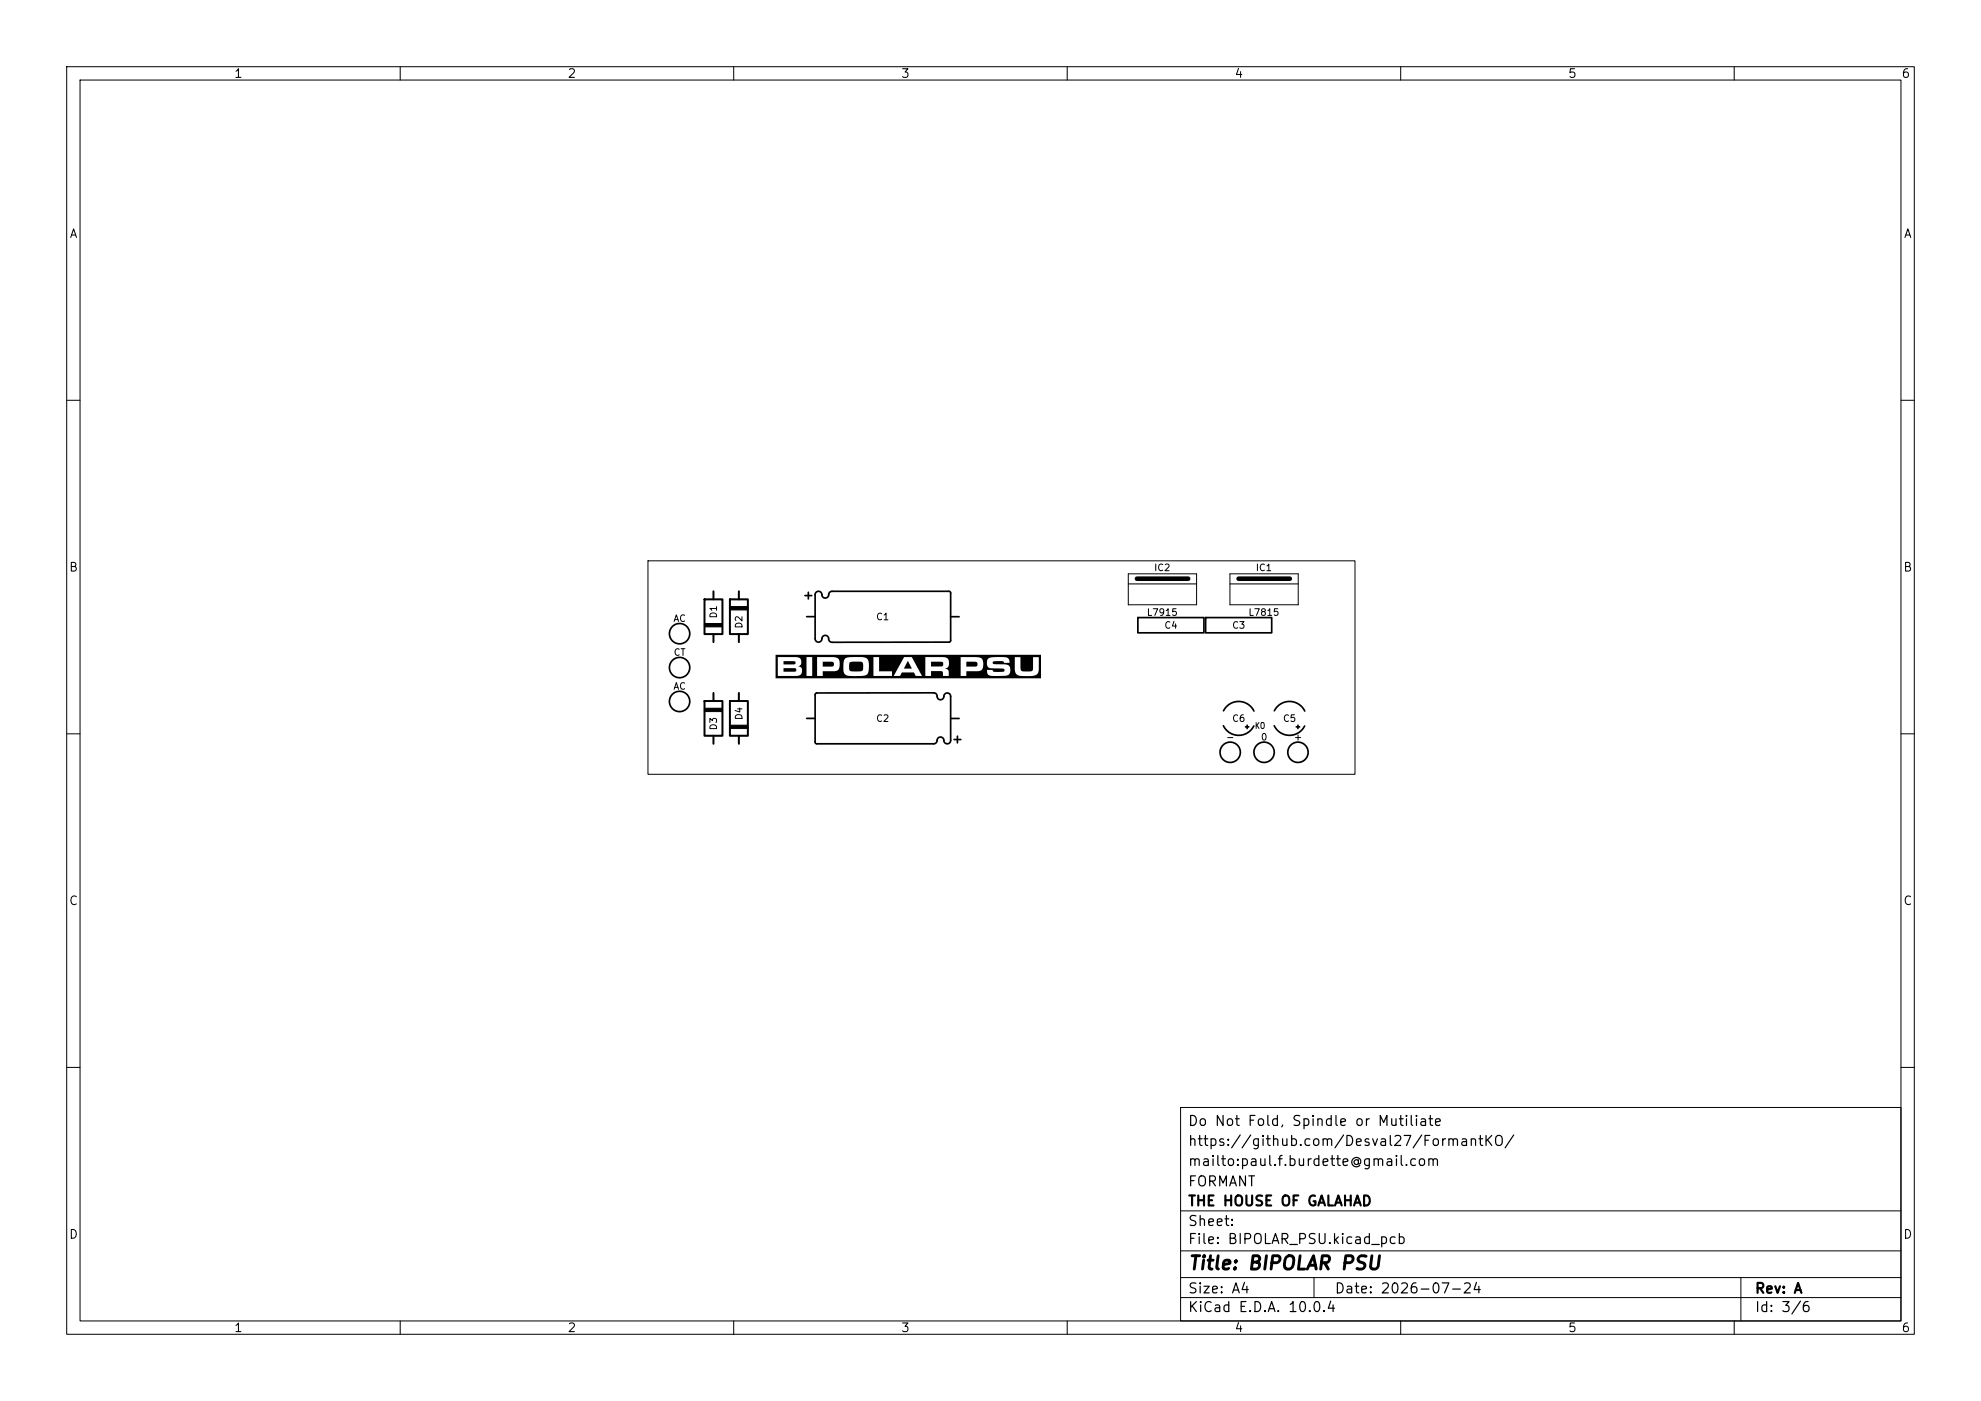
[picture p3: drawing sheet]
<svg xmlns="http://www.w3.org/2000/svg" width="297mm" height="210mm" viewBox="0 0 297 210" stroke-linecap="round" stroke-linejoin="round" font-family="sans-serif">
<defs><g id="words">
<text font-size="2" x="178" y="190.8">Title: BIPOLAR PSU</text>
<g font-size="1.5">
<text x="178" y="172.2">https://github.com/Desval27/FormantKO/</text>
<text x="178" y="169.2">Do Not Fold, Spindle or Mutiliate</text>
<text x="178" y="178.2">FORMANT</text>
<text x="178" y="175.2">mailto:paul.f.burdette@gmail.com</text>
<text x="178" y="184.2">Sheet:</text>
<text x="178" y="181.2">THE HOUSE OF GALAHAD</text>
<text x="178" y="186.9">File: BIPOLAR_PSU.kicad_pcb</text>
<text x="178" y="197.1">KiCad E.D.A. 10.0.4</text>
<text x="178" y="194.3">Size: A4</text>
<text x="200" y="194.3">Date: 2026-07-24</text>
<text x="263" y="194.3">Rev: A</text>
<text x="263" y="197.1">Id: 3/6</text>
</g>
<g font-size="1.3">
<text x="35" y="12">1</text>
<text x="85" y="12">2</text>
<text x="135" y="12">3</text>
<text x="185" y="12">4</text>
<text x="235" y="12">5</text>
<text x="285" y="12">6</text>
<text x="10.3" y="36">A</text>
<text x="285.4" y="36">A</text>
<text x="10.3" y="86">B</text>
<text x="285.3" y="86">B</text>
<text x="10.3" y="136">C</text>
<text x="285.3" y="136">C</text>
<text x="10.3" y="186">D</text>
<text x="285.3" y="186">D</text>
<text x="35" y="200">1</text>
<text x="85" y="200">2</text>
<text x="135" y="200">3</text>
<text x="185" y="200">4</text>
<text x="235" y="200">5</text>
<text x="285" y="200">6</text>
</g>
<g font-size="1">
<text x="172.9" y="85.9">IC2</text>
<text x="188.2" y="85.9">IC1</text>
<text x="100.9" y="93.5">AC</text>
<text x="107.7" y="92.8" transform="rotate(-90 107.7 92.8)">D1</text>
<text x="111.5" y="94.3" transform="rotate(-90 111.5 94.3)">D2</text>
<text x="131.3" y="93.2">C1</text>
<text x="171.8" y="92.6">L7915</text>
<text x="174.5" y="94.5">C4</text>
<text x="184.6" y="94.5">C3</text>
<text x="187.1" y="92.6">L7815</text>
<text x="100.9" y="98.5">CT</text>
<text x="100.9" y="103.6">AC</text>
<text x="107.7" y="109.5" transform="rotate(-90 107.7 109.5)">D3</text>
<text x="111.5" y="108" transform="rotate(-90 111.5 108)">D4</text>
<text x="131.3" y="108.5">C2</text>
<text x="183.7" y="111.2">-</text>
<text x="184.6" y="108.5">C6</text>
<text x="189" y="111.2">0</text>
<text x="192.3" y="108.5">C5</text>
<text x="193.9" y="111.2">+</text>
</g>
<text font-size=".9" x="188.1" y="109.5">KO</text>
</g></defs>
<g fill="none" stroke="#000" stroke-width=".15">
<path d="M10 10h277v190h-277zM12 12h273v186h-273zM60 10v2M110 10v2M160 10v2M210 10v2M260 10v2M10 60h2M285 60h2M97.1 84.1h106v32h-106zM169.2 86h10.2v4.7h-10.2zM169.2 87.5h10.2"/>
<path d="M184.4 86h10.2v4.7h-10.2zM184.4 87.5h10.2M10 110h2M285 110h2M10 160h2M177 166h108v32h-108zM285 160h2M60 198v2M110 198v2M160 198v2M177 194.5h108M177 191.5h108"/>
<path d="M177 187.5h108M177 181.5h108M197 191.5v3M210 198v2M260 198v2M261 191.5v6.5"/>
</g>
<path d="M117.5 99.1h1.6a.24 .24 0 0 1 .2 .3 .24 .24 0 0 1-.2 .2h-1.6zM123.4 99.2h1.2a.38 .38 0 0 1 .4 .4 .38 .38 0 0 1-.4 .3h-1.2zM127.4 99.3a2.09 2.09 0 0 1 1.4-.1 .49 .49 0 0 1 .5 .1 .49 .49 0 0 1 .1 .5v.7l-.3 .1a2.8 2.8 0 0 1-1.7-.1l-.1-.7zM139.6 99.2h1.3a.38 .38 0 0 1 .5 .4 .38 .38 0 0 1-.5 .3h-1.3zM144.9 99.2h1.2a.38 .38 0 0 1 .5 .4 .38 .38 0 0 1-.5 .3h-1.2zM117.5 100.2h1.5a.28 .28 0 0 1 .4 .2 .28 .28 0 0 1-.4 .3h-1.5zM136.1 99.1l.6 1.1h-1.2zM116.3 98.2h39.8v3.5h-39.8v-2.1h.3v1.7h5.2v-1.4h.7v1.4h.9v-.7h1.3a.87 .87 0 0 0 1.2-.7h.5v.5a.86 .86 0 0 0 1.1 .9h7.4l.3-.5h1.8l.3 .5h.9l-.7-1.4h1.2v1.4h.9v-.7h1.6l.1 .1 .1 .6h.8a1.01 1.01 0 0 0-.1-.9l-.4-.2 .5-.3h1.8v1.4h.9v-.7h1.3a.94 .94 0 0 0 1-.2 .94 .94 0 0 0 .2-1h.6a.65 .65 0 0 0 .7 .8h1.4a.32 .32 0 0 1 .4 0 .32 .32 0 0 1 0 .4l-1.4 .1-.2-.1-.1-.2h-.8a.71 .71 0 0 0 .9 .9h1.6a.8 .8 0 0 0 1-1.1h.6a.91 .91 0 0 0 1 1.1h1.6a.95 .95 0 0 0 1-1.2v-1.6h-.8l-.1 2a2.01 2.01 0 0 1-1.7 .1l-.1-.3v-1.8h-.9v1.7h-.6a.77 .77 0 0 0-1.1-.6h-1.4a.23 .23 0 0 1-.2-.3 .23 .23 0 0 1 .3-.2h1.1l.2 .1 .1 .2h.9a.77 .77 0 0 0-1.1-.9l-1.9 .1-.3 .2-.1 .6h-.6a.84 .84 0 0 0-1.1-.9h-2.3v1.4h-1.8a.92 .92 0 0 0 0-1 .92 .92 0 0 0-.9-.4h-2.6v1.4h-1.2l-.8-1.4h-1.2l-1.5 2.8h-.3v-.7h-1.9v-2.1h-.9v2.8h-1.8a.91 .91 0 0 0 1.2-1 1.64 1.64 0 0 0-.4-1.6 6.8 6.8 0 0 0-3.2 0l-.2 .4-.1 .8h-.5a.99 .99 0 0 0-.2-1.1 .99 .99 0 0 0-.9-.3h-2.3v1.4h-.7v-1.4h-.9v2.8h-1.6a.76 .76 0 0 0 .9-.4 .76 .76 0 0 0-.3-1h-.3a.71 .71 0 0 0 .5-.9 .71 .71 0 0 0-.8-.5h-2.7v1.1h-.3z" fill="#000"/>
<g fill="none" stroke="#000" stroke-width=".25">
<path d="M120.7 89.3h1M120.9 92.4h1.3M121.2 88.8v1M122.4 88.8a.57 .57 0 0 1 .6-.1 .57 .57 0 0 1 .3 .7 .56 .56 0 0 0 .7 .2 .56 .56 0 0 0 .3-.7l.2-.2 .2-.1h17.6l.2 .3v7.1l-.1 .2-17.7 .1a.68 .68 0 0 1-.5-.8 .56 .56 0 0 0-.7-.2 .56 .56 0 0 0-.3 .7 .51 .51 0 0 1-.6 .2 .51 .51 0 0 1-.4-.5v-6.6zM142.5 92.4h1.3M170.6 92.6h9.9v2.3h-9.9zM180.8 92.6h9.9v2.3h-9.9zM120.9 107.7h1.3M140.5 104.4a.51 .51 0 0 0-.5-.5h-17.6l-.2 .2v7.1l.1 .2 .2 .1h17.5a.68 .68 0 0 0 .6-.8 .56 .56 0 0 1 .7-.2 .56 .56 0 0 1 .3 .7 .51 .51 0 0 0 .5 .3 .51 .51 0 0 0 .4-.5v-6.6a.55 .55 0 0 0-.6-.5 .55 .55 0 0 0-.4 .7 .51 .51 0 0 1-.6 .3 .51 .51 0 0 1-.4-.5M142.5 107.7h1.3M143 110.9h1.1M143.5 110.4v1"/>
<path d="M183.4 108.8a2.54 2.54 0 0 0 2.3 1.4 2.54 2.54 0 0 0 2.3-1.4M183.4 106.6a2.54 2.54 0 0 1 2.3-1.5 2.54 2.54 0 0 1 2.3 1.5M186.7 109h.5M187 108.7v.5M191 108.8a2.54 2.54 0 0 0 2.3 1.4 2.54 2.54 0 0 0 2.3-1.4M191.1 106.6a2.54 2.54 0 0 1 2.2-1.5 2.54 2.54 0 0 1 2.3 1.5M194.3 109h.5M194.6 108.7v.5"/>
<circle cx="101.9" cy="95" r="1.52"/>
<circle cx="101.9" cy="105.1" r="1.52"/>
<circle cx="101.9" cy="100.1" r="1.52"/>
<circle cx="184.4" cy="112.8" r="1.52"/>
<circle cx="189.5" cy="112.8" r="1.52"/>
<circle cx="194.6" cy="112.8" r="1.52"/>
</g>
<path d="M105.6 89.8h2.7v5.2h-2.7zM107 88.6v1.2M107 95v1.3M109.4 89.8h2.7v5.2h-2.7zM110.8 88.6v1.2M110.8 95v1.3M105.6 105.1h2.7v5.2h-2.7zM107 103.9v1.2M107 110.3v1.2M109.4 105.1h2.7v5.2h-2.7zM110.8 103.9v1.2M110.8 110.3v1.2" fill="none" stroke="#000" stroke-width=".3"/>
<path d="M105.6 93.5h2.7v.5h-2.7zM109.4 90.9h2.7v.5h-2.7zM105.6 106.2h2.7v.5h-2.7zM109.4 108.7h2.7v.5h-2.7z" fill="#000" stroke="#000" stroke-width=".15"/>
<path d="M170.5 86.7h7.6M185.7 86.7h7.7" fill="none" stroke="#000" stroke-width=".7"/>
<use href="#words"/>
</svg>
